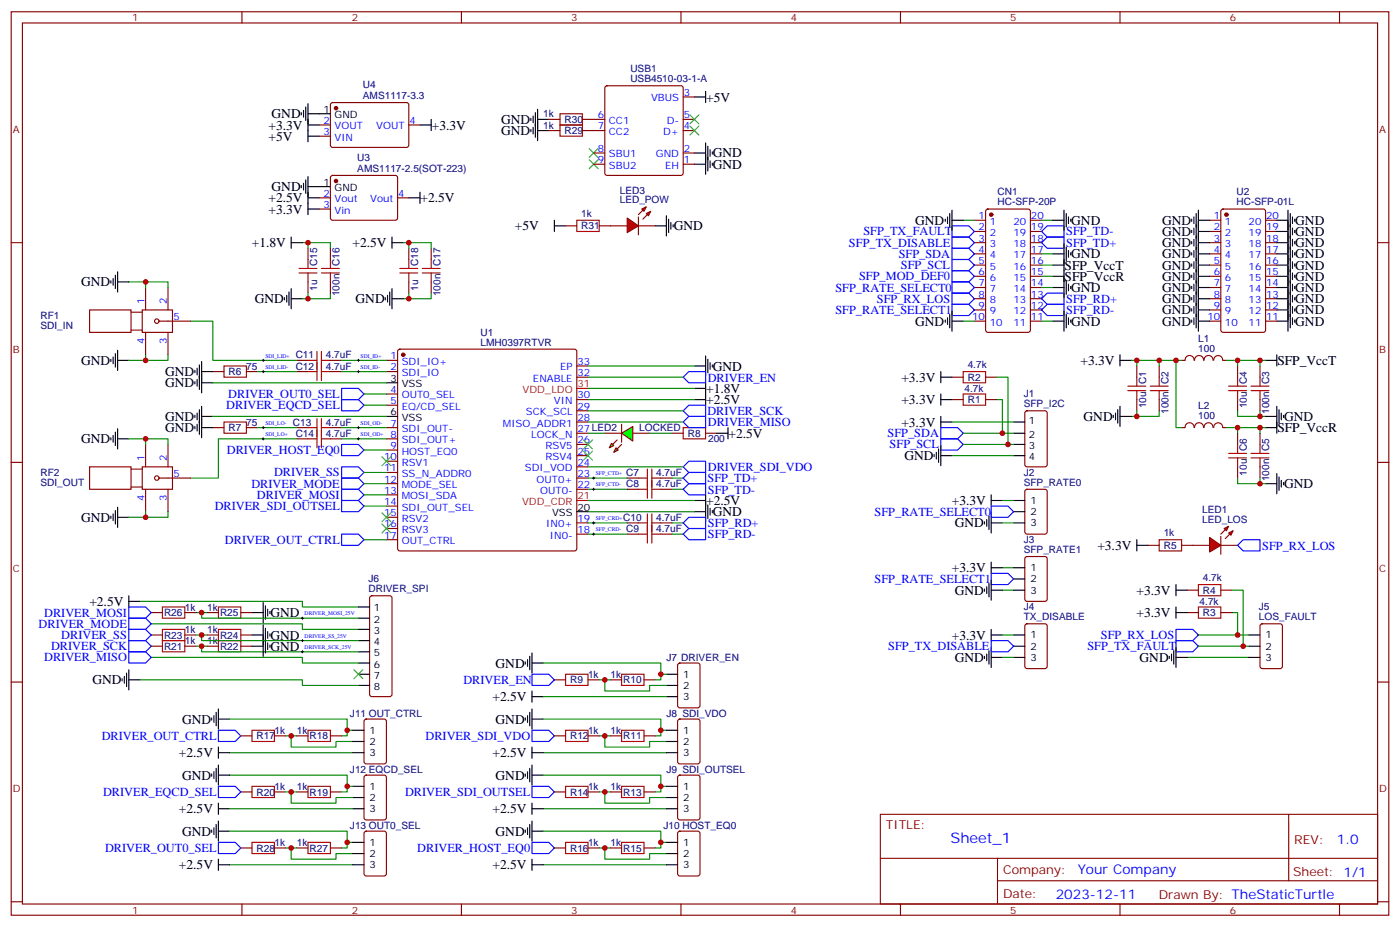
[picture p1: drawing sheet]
<svg xmlns="http://www.w3.org/2000/svg" width="441mm" height="292mm" viewBox="0 0 441 292" stroke-linecap="round" stroke-linejoin="round" font-family="sans-serif">
<defs><g id="words">
<text font-size="4.6" fill="#00f" x="299.4" y="265.3">Sheet_1</text>
<g font-size="4.2">
<text x="222.4" y="32">+5V</text>
<text x="84.6" y="40.8">+3.3V</text>
<text x="85.5" y="37.2">GND</text>
<text x="136" y="40.8">+3.3V</text>
<text x="157.9" y="39">GND</text>
<text x="84.6" y="44.3">+5V</text>
<text x="157.9" y="42.5">GND</text>
<text x="224.5" y="53.1">GND</text>
<text x="224.5" y="49.6">GND</text>
<text x="84.6" y="63.7">+2.5V</text>
<text x="85.5" y="60.2">GND</text>
<text x="132.5" y="63.7">+2.5V</text>
<text x="84.6" y="67.2">+3.3V</text>
<text x="288.2" y="70.8">GND</text>
<text x="337.4" y="70.8">GND</text>
<text x="366" y="70.8">GND</text>
<text x="408" y="70.8">GND</text>
<text x="79.3" y="77.8">+1.8V</text>
<text x="111.1" y="77.8">+2.5V</text>
<text x="162.2" y="72.5">+5V</text>
<text x="212.2" y="72.5">GND</text>
<text x="366" y="77.8">GND</text>
<text x="366" y="74.3">GND</text>
<text x="408" y="74.3">GND</text>
<text x="408" y="77.8">GND</text>
<text x="337.4" y="81.3">GND</text>
<text x="366" y="81.3">GND</text>
<text x="408" y="81.3">GND</text>
<text x="335.3" y="84.9">SFP_VccT</text>
<text x="335.3" y="88.4">SFP_VccR</text>
<text x="366" y="88.4">GND</text>
<text x="366" y="84.9">GND</text>
<text x="408" y="84.9">GND</text>
<text x="408" y="88.4">GND</text>
<text x="25.6" y="90.2">GND</text>
<text x="80.3" y="95.5">GND</text>
<text x="112" y="95.5">GND</text>
<text x="337.4" y="91.9">GND</text>
<text x="366" y="95.5">GND</text>
<text x="366" y="91.9">GND</text>
<text x="408" y="91.9">GND</text>
<text x="408" y="95.5">GND</text>
<text x="366" y="99">GND</text>
<text x="408" y="99">GND</text>
<text x="288.2" y="102.5">GND</text>
<text x="337.4" y="102.5">GND</text>
<text x="366" y="102.5">GND</text>
<text x="408" y="102.5">GND</text>
<text x="25.6" y="114.9">GND</text>
<text x="52" y="118.4">GND</text>
<text x="224.5" y="116.6">GND</text>
<text x="340.4" y="114.9">+3.3V</text>
<text x="402.3" y="114.9">SFP_VccT</text>
<text x="52" y="121.9">GND</text>
<text x="222.4" y="123.7">+1.8V</text>
<text x="283.9" y="120.1">+3.3V</text>
<text x="222.4" y="127.2">+2.5V</text>
<text x="283.9" y="127.2">+3.3V</text>
<text x="52" y="136">GND</text>
<text x="52" y="132.5">GND</text>
<text x="229.5" y="137.8">+2.5V</text>
<text x="283.9" y="134.3">+3.3V</text>
<text x="341.3" y="132.5">GND</text>
<text x="402.3" y="136">SFP_VccR</text>
<text x="404.5" y="132.5">GND</text>
<text x="25.6" y="139.5">GND</text>
<text x="284.9" y="144.8">GND</text>
<text x="404.5" y="153.7">GND</text>
<text x="222.4" y="159">+2.5V</text>
<text x="299.8" y="159">+3.3V</text>
<text x="25.6" y="164.2">GND</text>
<text x="224.5" y="162.5">GND</text>
<text x="300.7" y="166">GND</text>
<text x="345.6" y="173.1">+3.3V</text>
<text x="299.8" y="180.1">+3.3V</text>
<text x="28.1" y="190.7">+2.5V</text>
<text x="300.7" y="187.2">GND</text>
<text x="358" y="187.2">+3.3V</text>
<text x="85.2" y="194.2">GND</text>
<text x="358" y="194.2">+3.3V</text>
<text x="85.2" y="201.3">GND</text>
<text x="299.8" y="201.3">+3.3V</text>
<text x="85.2" y="204.8">GND</text>
<text x="300.7" y="208.3">GND</text>
<text x="359" y="208.3">GND</text>
<text x="29.1" y="215.4">GND</text>
<text x="156.1" y="210.1">GND</text>
<text x="155.1" y="220.7">+2.5V</text>
<text x="57.3" y="227.7">GND</text>
<text x="156.1" y="227.7">GND</text>
<text x="56.4" y="238.3">+2.5V</text>
<text x="155.1" y="238.3">+2.5V</text>
<text x="57.3" y="245.4">GND</text>
<text x="156.1" y="245.4">GND</text>
<text x="56.4" y="256">+2.5V</text>
<text x="155.1" y="256">+2.5V</text>
<text x="57.3" y="263">GND</text>
<text x="156.1" y="263">GND</text>
<text x="56.4" y="273.6">+2.5V</text>
<text x="155.1" y="273.6">+2.5V</text>
</g>
<g font-size="4.2" fill="#00f">
<text x="421.1" y="265.6">1.0</text>
<text x="339.5" y="275.1">Your Company</text>
<text x="332.5" y="282.9">2023-12-11</text>
</g>
<g font-size="3.9" fill="#00f">
<text x="267.4" y="77.6">SFP_TX_DISABLE</text>
<text x="272" y="74.1">SFP_TX_FAULT</text>
<text x="335.8" y="77.6">SFP_TD+</text>
<text x="335.8" y="74.1">SFP_TD-</text>
<text x="283.1" y="81.2">SFP_SDA</text>
<text x="270.6" y="88.2">SFP_MOD_DEF0</text>
<text x="283.7" y="84.7">SFP_SCL</text>
<text x="263.1" y="91.8">SFP_RATE_SELECT0</text>
<text x="276.2" y="95.3">SFP_RX_LOS</text>
<text x="335.8" y="95.2">SFP_RD+</text>
<text x="263.1" y="98.8">SFP_RATE_SELECT1</text>
<text x="335.8" y="98.8">SFP_RD-</text>
<text x="71.9" y="125.3">DRIVER_OUT0_SEL</text>
<text x="222.9" y="120.1">DRIVER_EN</text>
<text x="71.3" y="128.8">DRIVER_EQCD_SEL</text>
<text x="222.8" y="130.7">DRIVER_SCK</text>
<text x="223" y="134.1">DRIVER_MISO</text>
<text x="279.6" y="137.6">SFP_SDA</text>
<text x="71.5" y="142.9">DRIVER_HOST_EQ0</text>
<text x="280.2" y="141.1">SFP_SCL</text>
<text x="86.3" y="150">DRIVER_SS</text>
<text x="223" y="148.2">DRIVER_SDI_VDO</text>
<text x="79.2" y="153.5">DRIVER_MODE</text>
<text x="222.9" y="151.8">SFP_TD+</text>
<text x="223" y="155.3">SFP_TD-</text>
<text x="67.6" y="160.5">DRIVER_SDI_OUTSEL</text>
<text x="80.9" y="157">DRIVER_MOSI</text>
<text x="223" y="165.8">SFP_RD+</text>
<text x="275.5" y="162.3">SFP_RATE_SELECT0</text>
<text x="70.8" y="171.1">DRIVER_OUT_CTRL</text>
<text x="223" y="169.3">SFP_RD-</text>
<text x="397.6" y="173">SFP_RX_LOS</text>
<text x="275.5" y="183.5">SFP_RATE_SELECT1</text>
<text x="12.2" y="197.6">DRIVER_MODE</text>
<text x="13.9" y="194">DRIVER_MOSI</text>
<text x="19.3" y="201.1">DRIVER_SS</text>
<text x="346.8" y="201.1">SFP_RX_LOS</text>
<text x="13.9" y="208.1">DRIVER_MISO</text>
<text x="16.1" y="204.6">DRIVER_SCK</text>
<text x="279.8" y="204.6">SFP_TX_DISABLE</text>
<text x="342.5" y="204.6">SFP_TX_FAULT</text>
<text x="146" y="215.2">DRIVER_EN</text>
<text x="32" y="232.9">DRIVER_OUT_CTRL</text>
<text x="134" y="232.9">DRIVER_SDI_VDO</text>
<text x="32.5" y="250.5">DRIVER_EQCD_SEL</text>
<text x="127.6" y="250.5">DRIVER_SDI_OUTSEL</text>
<text x="33.1" y="268.1">DRIVER_OUT0_SEL</text>
<text x="131.4" y="268.1">DRIVER_HOST_EQ0</text>
</g>
<g font-size="3.9" fill="#800">
<text x="279" y="260.9">TITLE:</text>
<text x="407.7" y="265.6">REV:</text>
<text x="316" y="275.1">Company:</text>
<text x="407.3" y="275.7">Sheet: 1/1</text>
<text x="316" y="282.8">Date:</text>
<text x="365" y="282.8">Drawn By: TheStaticTurtle</text>
</g>
<g font-size="3.2" fill="#800">
<text x="41.6" y="6.7">1</text>
<text x="110.8" y="6.7">2</text>
<text x="179.9" y="6.7">3</text>
<text x="249.1" y="6.7">4</text>
<text x="318.2" y="6.7">5</text>
<text x="387.3" y="6.7">6</text>
<text x="4.1" y="41.8">A</text>
<text x="434.4" y="41.8">A</text>
<text x="4.1" y="110.9">B</text>
<text x="434.4" y="110.9">B</text>
<text x="4.1" y="180.1">C</text>
<text x="434.4" y="180.1">C</text>
<text x="4.1" y="249.2">D</text>
<text x="434.4" y="249.2">D</text>
<text x="41.6" y="287.5">1</text>
<text x="110.8" y="287.5">2</text>
<text x="179.9" y="287.5">3</text>
<text x="249.1" y="287.5">4</text>
<text x="318.2" y="287.5">5</text>
<text x="387.3" y="287.5">6</text>
</g>
<g font-size="3.2" fill="#000080">
<text x="198.5" y="22.8">USB1</text>
<text x="114.3" y="27.8">U4</text>
<text x="198.5" y="25.9">USB4510-03-1-A</text>
<text x="114.3" y="31.1">AMS1117-3.3</text>
<text x="171.1" y="40.4">1k</text>
<text x="171.1" y="36.9">1k</text>
<text x="177.8" y="38.7">R30</text>
<text x="177.8" y="42.2">R29</text>
<text x="112.5" y="54">AMS1117-2.5(SOT-223)</text>
<text x="112.5" y="50.8">U3</text>
<text x="195.2" y="64">LED_POW</text>
<text x="195.2" y="60.9">LED3</text>
<text x="314.2" y="64.6">HC-SFP-20P</text>
<text x="314.2" y="61.4">CN1</text>
<text x="389.5" y="64.6">HC-SFP-01L</text>
<text x="389.5" y="61.4">U2</text>
<text x="183.1" y="68.3">1k</text>
<text x="183.1" y="72.2">R31</text>
<text x="99.9" y="83.8" transform="rotate(-90 99.9 83.8)">C15</text>
<text x="107" y="83.8" transform="rotate(-90 107 83.8)">C16</text>
<text x="131.7" y="83.8" transform="rotate(-90 131.7 83.8)">C18</text>
<text x="138.7" y="83.8" transform="rotate(-90 138.7 83.8)">C17</text>
<text x="99.9" y="91.5" transform="rotate(-90 99.9 91.5)">1u</text>
<text x="107" y="93.2" transform="rotate(-90 107 93.2)">100n</text>
<text x="131.7" y="91.5" transform="rotate(-90 131.7 91.5)">1u</text>
<text x="138.7" y="93.2" transform="rotate(-90 138.7 93.2)">100n</text>
<text x="12.8" y="100.5">RF1</text>
<text x="12.8" y="103.6">SDI_IN</text>
<text x="151.4" y="105.7">U1</text>
<text x="377.4" y="107.6">L1</text>
<text x="93.1" y="112.8">C11</text>
<text x="102.6" y="112.8">4.7uF</text>
<text x="151.4" y="108.8">LMH0397RTVR</text>
<text x="377.4" y="110.8">100</text>
<text x="72" y="118.1">R6</text>
<text x="77.5" y="116.3">75</text>
<text x="93.1" y="116.3">C12</text>
<text x="102.6" y="116.3">4.7uF</text>
<text x="304.8" y="115.9">4.7k</text>
<text x="304.8" y="119.9">R2</text>
<text x="303.8" y="123.4">4.7k</text>
<text x="322.5" y="125.1">J1</text>
<text x="361" y="120.8" transform="rotate(-90 361 120.8)">C1</text>
<text x="368" y="120.8" transform="rotate(-90 368 120.8)">C2</text>
<text x="392.7" y="120.8" transform="rotate(-90 392.7 120.8)">C4</text>
<text x="399.8" y="120.8" transform="rotate(-90 399.8 120.8)">C3</text>
<text x="304.8" y="126.9">R1</text>
<text x="322.5" y="128.2">SFP_I2C</text>
<text x="361" y="128.5" transform="rotate(-90 361 128.5)">10u</text>
<text x="368" y="130.3" transform="rotate(-90 368 130.3)">100n</text>
<text x="377.4" y="132">100</text>
<text x="377.4" y="128.8">L2</text>
<text x="392.7" y="128.5" transform="rotate(-90 392.7 128.5)">10u</text>
<text x="399.8" y="130.3" transform="rotate(-90 399.8 130.3)">100n</text>
<text x="72" y="135.8">R7</text>
<text x="77.5" y="133.9">75</text>
<text x="92.2" y="133.9">C13</text>
<text x="93.1" y="137.5">C14</text>
<text x="102.6" y="133.9">4.7uF</text>
<text x="102.6" y="137.5">4.7uF</text>
<text x="201.4" y="135.7">LOCKED</text>
<text x="216.6" y="137.5">R8</text>
<text x="223" y="139.2">200</text>
<text x="392.7" y="142" transform="rotate(-90 392.7 142)">C6</text>
<text x="399.8" y="142" transform="rotate(-90 399.8 142)">C5</text>
<text x="12.8" y="149.8">RF2</text>
<text x="197.2" y="149.8">C7</text>
<text x="206.7" y="149.8">4.7uF</text>
<text x="322.5" y="149.7">J2</text>
<text x="392.7" y="149.7" transform="rotate(-90 392.7 149.7)">10u</text>
<text x="12.8" y="153">SDI_OUT</text>
<text x="197.2" y="153.4">C8</text>
<text x="206.7" y="153.3">4.7uF</text>
<text x="322.5" y="152.9">SFP_RATE0</text>
<text x="399.8" y="151.4" transform="rotate(-90 399.8 151.4)">100n</text>
<text x="378.6" y="161.4">LED1</text>
<text x="196.3" y="163.9">C10</text>
<text x="197.2" y="167.5">C9</text>
<text x="206.7" y="167.4">4.7uF</text>
<text x="206.7" y="163.9">4.7uF</text>
<text x="378.6" y="164.6">LED_LOS</text>
<text x="322.5" y="170.9">J3</text>
<text x="366.6" y="168.8">1k</text>
<text x="366.6" y="172.8">R5</text>
<text x="322.5" y="174.1">SFP_RATE1</text>
<text x="116.1" y="183.3">J6</text>
<text x="378.9" y="182.9">4.7k</text>
<text x="116.1" y="186.4">DRIVER_SPI</text>
<text x="377.9" y="190.4">4.7k</text>
<text x="378.9" y="186.9">R4</text>
<text x="51.7" y="193.9">R26</text>
<text x="58.2" y="192.2">1k</text>
<text x="65.3" y="192.2">1k</text>
<text x="69.3" y="193.9">R25</text>
<text x="322.5" y="195.3">TX_DISABLE</text>
<text x="322.5" y="192.1">J4</text>
<text x="378.9" y="193.9">R3</text>
<text x="396.5" y="195.3">LOS_FAULT</text>
<text x="396.5" y="192.1">J5</text>
<text x="51.7" y="201">R23</text>
<text x="58.2" y="202.8">1k</text>
<text x="58.2" y="199.2">1k</text>
<text x="65.3" y="202.8">1k</text>
<text x="65.3" y="199.2">1k</text>
<text x="69.3" y="201">R24</text>
<text x="51.7" y="204.5">R21</text>
<text x="69.3" y="204.5">R22</text>
<text x="209.9" y="208.1">J7 DRIVER_EN</text>
<text x="179.6" y="215.1">R9</text>
<text x="185.2" y="213.3">1k</text>
<text x="192.3" y="213.3">1k</text>
<text x="196.3" y="215.1">R10</text>
<text x="110.2" y="225.7">J11 OUT_CTRL</text>
<text x="209.9" y="225.7">J8 SDI_VDO</text>
<text x="80.8" y="232.7">R17</text>
<text x="86.4" y="231">1k</text>
<text x="93.5" y="231">1k</text>
<text x="97.5" y="232.7">R18</text>
<text x="179.6" y="232.7">R12</text>
<text x="185.2" y="231">1k</text>
<text x="192.3" y="231">1k</text>
<text x="196.3" y="232.7">R11</text>
<text x="110.2" y="243.4">J12 EQCD_SEL</text>
<text x="209.9" y="243.4">J9 SDI_OUTSEL</text>
<text x="80.8" y="250.4">R20</text>
<text x="86.4" y="248.6">1k</text>
<text x="93.5" y="248.6">1k</text>
<text x="97.5" y="250.4">R19</text>
<text x="179.6" y="250.4">R14</text>
<text x="185.2" y="248.6">1k</text>
<text x="192.3" y="248.6">1k</text>
<text x="196.3" y="250.4">R13</text>
<text x="110.2" y="261">J13 OUT0_SEL</text>
<text x="209" y="261">J10 HOST_EQ0</text>
<text x="80.8" y="268">R28</text>
<text x="86.4" y="266.3">1k</text>
<text x="93.5" y="266.3">1k</text>
<text x="97.5" y="268">R27</text>
<text x="179.6" y="268">R16</text>
<text x="185.2" y="266.3">1k</text>
<text x="192.3" y="266.3">1k</text>
<text x="196.3" y="268">R15</text>
</g>
<g font-size="3.2">
<text x="101.9" y="35.5">1</text>
<text x="105.4" y="37.2">GND</text>
<text x="101.9" y="58.4">1</text>
<text x="105.4" y="60.1">GND</text>
<text x="123" y="120.1">3</text>
<text x="126.5" y="121.9">VSS</text>
<text x="123" y="130.7">6</text>
<text x="126.5" y="132.5">VSS</text>
<text x="324.1" y="133.5">1</text>
<text x="324.1" y="137.8">2</text>
<text x="324.1" y="141.3">3</text>
<text x="324.1" y="144.8">4</text>
<text x="181.9" y="160.7">20</text>
<text x="324.6" y="158.6">1</text>
<text x="173.9" y="162.5">VSS</text>
<text x="324.6" y="165.6">3</text>
<text x="324.6" y="162.1">2</text>
<text x="324.6" y="179.7">1</text>
<text x="324.6" y="183.3">2</text>
<text x="324.6" y="186.8">3</text>
<text x="117.7" y="192.4">1</text>
<text x="117.7" y="196">2</text>
<text x="117.7" y="199.5">3</text>
<text x="117.7" y="203">4</text>
<text x="324.6" y="200.9">1</text>
<text x="398.6" y="200.9">1</text>
<text x="117.7" y="206.6">5</text>
<text x="324.6" y="208">3</text>
<text x="324.6" y="204.4">2</text>
<text x="398.6" y="208">3</text>
<text x="398.6" y="204.4">2</text>
<text x="117.7" y="210.1">6</text>
<text x="117.7" y="213.6">7</text>
<text x="215.2" y="213.3">1</text>
<text x="117.7" y="217.1">8</text>
<text x="215.2" y="220.3">3</text>
<text x="215.2" y="216.8">2</text>
<text x="116.4" y="230.9">1</text>
<text x="215.2" y="230.9">1</text>
<text x="116.4" y="237.9">3</text>
<text x="116.4" y="234.4">2</text>
<text x="215.2" y="237.9">3</text>
<text x="215.2" y="234.4">2</text>
<text x="116.4" y="248.5">1</text>
<text x="215.2" y="248.5">1</text>
<text x="116.4" y="255.6">3</text>
<text x="116.4" y="252.1">2</text>
<text x="215.2" y="255.6">3</text>
<text x="215.2" y="252.1">2</text>
<text x="116.4" y="266.2">1</text>
<text x="116.4" y="269.7">2</text>
<text x="215.2" y="266.2">1</text>
<text x="215.2" y="269.7">2</text>
<text x="116.4" y="273.2">3</text>
<text x="215.2" y="273.2">3</text>
</g>
<g font-size="3.2" fill="#00f">
<text x="205.1" y="31.9">VBUS</text>
<text x="215.4" y="30.2">3</text>
<text x="101.9" y="39">2</text>
<text x="105.4" y="40.7">VOUT</text>
<text x="118.5" y="40.7">VOUT</text>
<text x="128.9" y="39">4</text>
<text x="188.3" y="40.7">7</text>
<text x="188.3" y="37.2">6</text>
<text x="191.8" y="39">CC1</text>
<text x="210" y="39">D-</text>
<text x="215.4" y="40.7">4</text>
<text x="215.4" y="37.2">5</text>
<text x="101.9" y="42.5">3</text>
<text x="105.4" y="44.3">VIN</text>
<text x="188.3" y="47.8">8</text>
<text x="191.8" y="42.5">CC2</text>
<text x="208.8" y="42.5">D+</text>
<text x="215.4" y="47.8">2</text>
<text x="188.3" y="51.3">9</text>
<text x="191.8" y="53.1">SBU2</text>
<text x="191.8" y="49.6">SBU1</text>
<text x="206.6" y="49.6">GND</text>
<text x="209.5" y="53.1">EH</text>
<text x="215.4" y="51.3">1</text>
<text x="101.9" y="65.4">3</text>
<text x="101.9" y="61.9">2</text>
<text x="105.4" y="63.7">Vout</text>
<text x="116.6" y="63.7">Vout</text>
<text x="125.4" y="61.9">4</text>
<text x="105.4" y="67.2">Vin</text>
<text x="308.3" y="69">1</text>
<text x="311.7" y="70.7">1</text>
<text x="319.2" y="70.7">20</text>
<text x="324.7" y="69">20</text>
<text x="382.3" y="69">1</text>
<text x="385.8" y="70.7">1</text>
<text x="393.3" y="70.7">20</text>
<text x="398.8" y="69">20</text>
<text x="308.3" y="72.5">2</text>
<text x="308.3" y="76">3</text>
<text x="311.7" y="74.3">2</text>
<text x="311.7" y="77.8">3</text>
<text x="319.2" y="77.8">18</text>
<text x="319.2" y="74.3">19</text>
<text x="324.7" y="76">18</text>
<text x="324.7" y="72.5">19</text>
<text x="382.3" y="72.5">2</text>
<text x="382.3" y="76">3</text>
<text x="385.8" y="74.3">2</text>
<text x="385.8" y="77.8">3</text>
<text x="393.3" y="77.8">18</text>
<text x="393.3" y="74.3">19</text>
<text x="398.8" y="76">18</text>
<text x="398.8" y="72.5">19</text>
<text x="308.3" y="79.6">4</text>
<text x="308.3" y="83.1">5</text>
<text x="311.7" y="81.3">4</text>
<text x="319.2" y="81.3">17</text>
<text x="324.7" y="83.1">16</text>
<text x="324.7" y="79.6">17</text>
<text x="382.3" y="79.6">4</text>
<text x="382.3" y="83.1">5</text>
<text x="385.8" y="81.3">4</text>
<text x="393.3" y="81.3">17</text>
<text x="398.8" y="83.1">16</text>
<text x="398.8" y="79.6">17</text>
<text x="308.3" y="86.6">6</text>
<text x="311.7" y="84.8">5</text>
<text x="311.7" y="88.4">6</text>
<text x="319.2" y="88.4">15</text>
<text x="319.2" y="84.8">16</text>
<text x="324.7" y="86.6">15</text>
<text x="382.3" y="86.6">6</text>
<text x="385.8" y="84.8">5</text>
<text x="385.8" y="88.4">6</text>
<text x="393.3" y="88.4">15</text>
<text x="393.3" y="84.8">16</text>
<text x="398.8" y="86.6">15</text>
<text x="45.5" y="95.8" transform="rotate(-90 45.5 95.8)">1</text>
<text x="52.6" y="95.8" transform="rotate(-90 52.6 95.8)">2</text>
<text x="308.3" y="90.1">7</text>
<text x="308.3" y="93.7">8</text>
<text x="311.7" y="91.9">7</text>
<text x="311.7" y="95.4">8</text>
<text x="319.2" y="95.4">13</text>
<text x="319.2" y="91.9">14</text>
<text x="324.7" y="93.7">13</text>
<text x="324.7" y="90.1">14</text>
<text x="382.3" y="90.1">7</text>
<text x="382.3" y="93.7">8</text>
<text x="385.8" y="91.9">7</text>
<text x="385.8" y="95.4">8</text>
<text x="393.3" y="95.4">13</text>
<text x="393.3" y="91.9">14</text>
<text x="398.8" y="93.7">13</text>
<text x="398.8" y="90.1">14</text>
<text x="54.7" y="100.7">5</text>
<text x="306.2" y="100.7">10</text>
<text x="308.3" y="97.2">9</text>
<text x="311.7" y="99">9</text>
<text x="319.2" y="99">12</text>
<text x="324.7" y="100.7">11</text>
<text x="324.7" y="97.2">12</text>
<text x="380.3" y="100.7">10</text>
<text x="382.3" y="97.2">9</text>
<text x="385.8" y="99">9</text>
<text x="393.3" y="99">12</text>
<text x="398.8" y="100.7">11</text>
<text x="398.8" y="97.2">12</text>
<text x="311.7" y="102.5">10</text>
<text x="319.2" y="102.5">11</text>
<text x="385.8" y="102.5">10</text>
<text x="393.3" y="102.5">11</text>
<text x="45.5" y="108.4" transform="rotate(-90 45.5 108.4)">4</text>
<text x="52.6" y="108.4" transform="rotate(-90 52.6 108.4)">3</text>
<text x="123" y="113.1">1</text>
<text x="123" y="116.6">2</text>
<text x="126.5" y="114.8">SDI_IO+</text>
<text x="126.5" y="118.4">SDI_IO</text>
<text x="176.5" y="116.6">EP</text>
<text x="181.9" y="118.4">32</text>
<text x="181.9" y="114.8">33</text>
<text x="123" y="123.6">4</text>
<text x="126.5" y="125.4">OUT0_SEL</text>
<text x="167.9" y="120.1">ENABLE</text>
<text x="181.9" y="125.4">30</text>
<text x="123" y="127.2">5</text>
<text x="126.5" y="128.9">EQ/CD_SEL</text>
<text x="165.6" y="130.7">SCK_SCL</text>
<text x="174.5" y="127.2">VIN</text>
<text x="181.9" y="128.9">29</text>
<text x="123" y="134.2">7</text>
<text x="123" y="137.8">8</text>
<text x="126.5" y="136">SDI_OUT-</text>
<text x="158.4" y="134.2">MISO_ADDR1</text>
<text x="167.3" y="137.8">LOCK_N</text>
<text x="181.9" y="136">27LED2</text>
<text x="181.9" y="132.5">28</text>
<text x="123" y="141.3">9</text>
<text x="126.5" y="139.5">SDI_OUT+</text>
<text x="126.5" y="143.1">HOST_EQ0</text>
<text x="171.8" y="141.3">RSV5</text>
<text x="181.9" y="143.1">25</text>
<text x="181.9" y="139.5">26</text>
<text x="45.5" y="145.2" transform="rotate(-90 45.5 145.2)">1</text>
<text x="52.6" y="145.2" transform="rotate(-90 52.6 145.2)">2</text>
<text x="121" y="144.8">10</text>
<text x="121" y="148.3">11</text>
<text x="126.5" y="146.6">RSV1</text>
<text x="165.3" y="148.3">SDI_VOD</text>
<text x="171.8" y="144.8">RSV4</text>
<text x="181.9" y="146.6">24</text>
<text x="54.7" y="150.1">5</text>
<text x="121" y="151.9">12</text>
<text x="121" y="155.4">13</text>
<text x="126.5" y="150.1">SS_N_ADDR0</text>
<text x="126.5" y="153.6">MODE_SEL</text>
<text x="169" y="151.9">OUT0+</text>
<text x="170.1" y="155.4">OUT0-</text>
<text x="181.9" y="153.6">22</text>
<text x="181.9" y="150.1">23</text>
<text x="45.5" y="157.8" transform="rotate(-90 45.5 157.8)">4</text>
<text x="52.6" y="157.8" transform="rotate(-90 52.6 157.8)">3</text>
<text x="121" y="158.9">14</text>
<text x="126.5" y="157.2">MOSI_SDA</text>
<text x="126.5" y="160.7">SDI_OUT_SEL</text>
<text x="121" y="162.5">15</text>
<text x="121" y="166">16</text>
<text x="126.5" y="164.2">RSV2</text>
<text x="126.5" y="167.7">RSV3</text>
<text x="172.1" y="166">IN0+</text>
<text x="181.9" y="167.7">18</text>
<text x="181.9" y="164.2">19</text>
<text x="121" y="169.5">17</text>
<text x="126.5" y="171.3">OUT_CTRL</text>
<text x="173.2" y="169.5">IN0-</text>
</g>
<g font-size="3.2" fill="#f00">
<text x="164.6" y="123.6">VDD_LDO</text>
<text x="181.9" y="121.9">31</text>
<text x="164.4" y="158.9">VDD_CDR</text>
<text x="181.9" y="157.2">21</text>
</g>
<g font-size="1.8" fill="#00f">
<text x="83.6" y="112.5">SDI_LID+</text>
<text x="113.6" y="112.5">SDI_ID+</text>
<text x="83.6" y="116.1">SDI_LID-</text>
<text x="113.6" y="116.1">SDI_ID-</text>
<text x="83.6" y="133.7">SDI_LO-</text>
<text x="83.6" y="137.2">SDI_LO+</text>
<text x="113.6" y="137.2">SDI_OD+</text>
<text x="113.6" y="133.7">SDI_OD-</text>
<text x="187.7" y="149.6">SFP_CTD+</text>
<text x="187.7" y="153.1">SFP_CTD-</text>
<text x="187.7" y="163.7">SFP_CRD+</text>
<text x="187.7" y="167.2">SFP_CRD-</text>
<text x="96" y="193.7">DRIVER_MOSI_25V</text>
<text x="96" y="200.7">DRIVER_SS_25V</text>
<text x="96" y="204.3">DRIVER_SCK_25V</text>
</g>
</g></defs>
<g fill="none" stroke="#870000" stroke-width=".35">
<path d="M3.5 3.7h433.9v284.3h-433.9zM7.1 7.2h426.8v277.3h-426.8zM76.2 3.7v3.5M145.3 3.7v3.5M214.5 3.7v3.5M283.6 3.7v3.5M352.8 3.7v3.5M421.9 3.7v3.5M3.5 76.4h3.6M306.9 76.4h3.5M306.9 69.3h3.5M306.9 72.8h3.5"/>
<path d="M306.9 79.9h3.5M310.7 66l.4-.2h12.7l.7 .4 .1 37.7-.5 .6-13 .1-.6-.5-.1-37.6zM324.6 76.4h3.5M324.6 69.3h3.5M324.6 72.8h3.5M324.6 79.9h3.5M381 76.4h3.5M381 69.3h3.5M381 72.8h3.5M381 79.9h3.5M384.8 66l.4-.2h12.7l.7 .4v37.7l-.4 .6-13 .1-.6-.5-.1-37.6zM398.6 76.4h3.6"/>
<path d="M398.6 69.3h3.6M398.6 72.8h3.6M398.6 79.9h3.6M433.9 76.4h3.5M306.9 83.4h3.5M306.9 87h3.5M306.9 90.5h3.5M306.9 94h3.5M306.9 97.5h3.5M324.6 83.4h3.5M324.6 87h3.5M324.6 90.5h3.5"/>
<path d="M324.6 94h3.5M324.6 97.5h3.5M381 83.4h3.5M381 87h3.5M381 90.5h3.5M381 94h3.5M381 97.5h3.5M398.6 83.4h3.6M398.6 87h3.6M398.6 90.5h3.6M398.6 94h3.6M398.6 97.5h3.6"/>
<path d="M121.7 113.4h3.5M121.7 116.9h3.5M125.5 110.1l.4-.2h55.1l.5 .2 .2 .5v62.1l-.3 .5-.4 .2h-55.1l-.5-.2-.2-.5v-62.1zM181.7 118.7h3.5M181.7 115.2h3.5M299.9 118.7h3.5M306.9 101.1h3.5M310.4 118.7h3.6M324.6 101.1h3.5M381 101.1h3.5M398.6 101.1h3.6M121.7 124h3.5"/>
<path d="M121.7 127.5h3.5M121.7 134.6h3.5M121.7 138.1h3.5M181.7 139.9h3.5M181.7 136.3h3.5M181.7 132.8h3.5M181.7 129.3h3.5M181.7 125.8h3.5M299.9 125.8h3.5M310.4 125.8h3.6M323 129.5l.5-.2h5.6l.7 .4v16.5l-.4 .7h-5.9l-.7-.4v-16.5zM3.5 145.5h3.6"/>
<path d="M121.7 141.6h3.5M121.7 145.2h3.5M121.7 148.7h3.5M121.7 152.2h3.5M121.7 155.8h3.5M121.7 159.3h3.5M181.7 154h3.5M181.7 150.5h3.5M181.7 146.9h3.5M181.7 143.4h3.5M323 154.2l.5-.2h5.6l.7 .4v13l-.4 .6-5.9 .1-.7-.5v-12.9zM433.9 145.5h3.5"/>
<path d="M121.7 162.8h3.5M121.7 166.3h3.5M121.7 169.9h3.5M181.7 168.1h3.5M181.7 164.6h3.5M323 175.4l.5-.2h5.6l.7 .4v13l-.4 .6-5.9 .1-.7-.5v-12.9zM323 196.5l.5-.2h5.6l.7 .5v12.9l-.4 .7h-5.9l-.7-.4v-13zM373.9 192.8h3.6M373.9 185.7h3.6M384.5 192.8h3.6M384.5 185.7h3.6M397.1 196.5l.5-.2h5.6l.7 .5v12.9l-.4 .7h-5.9l-.7-.4v-13z"/>
<path d="M3.5 214.7h3.6M433.9 214.7h3.5M277.3 256.3h156.6v28.2h-156.6zM405.9 256.3v20.9M277.3 270.1h156.5M314.2 277.2h119.6M314.2 270.1v14.2M3.5 283.8h3.6M76.2 284.5v3.5M145.3 284.5v3.5M214.5 284.5v3.5M283.6 284.5v3.5"/>
<path d="M352.8 284.5v3.5M421.9 284.5v3.5M433.9 283.8h3.5"/>
</g>
<g fill="#870000" stroke="#870000" stroke-width=".35">
<circle cx="127" cy="111.7" r=".53"/>
<circle cx="312.2" cy="67.6" r=".53"/>
<circle cx="386.3" cy="67.6" r=".53"/>
</g>
<g fill="none" stroke="#000" stroke-width=".35">
<path d="M297.7 69v.7M298.4 68.3v2.1M299.2 67.2v4.2M299.9 69.3h3.5M299.9 66.1v6.4M331.6 69.3h3.5M331.6 79.9h3.5M335.1 66.1v6.4M335.1 76.7v17M335.8 67.2v4.2M335.8 77.8v4.2M336.5 68.3v2.1"/>
<path d="M336.5 78.8v2.2M337.3 69v.7M337.3 79.6v.7M375.4 69v.7M375.4 72.5v.7M375.4 76v.7M375.4 79.6v.7M376.1 68.3v2.1M376.1 71.8v2.1M376.1 75.3v2.1M376.1 78.8v2.2M376.8 67.2v36"/>
<path d="M377.5 69.3h3.5M377.5 72.8h3.5M377.5 76.4h3.5M377.5 79.9h3.5M377.5 66.1v38.1M402.2 69.3h3.5M402.2 72.8h3.5M402.2 76.4h3.5M402.2 79.9h3.5M405.7 66.1v38.1M406.4 67.2v36M407.1 68.3v2.1"/>
<path d="M407.1 71.8v2.1M407.1 75.3v2.1M407.1 78.8v2.2M407.8 69v.7M407.8 72.5v.7M407.8 76v.7M407.8 79.6v.7M299.2 99v4.2M299.9 97.9v6.3M331.6 83.4h3.5M331.6 87h3.5M331.6 90.5h3.5"/>
<path d="M335.1 97.9v6.3M335.8 88.4v4.2M335.8 99v4.2M336.5 89.4v2.1M337.3 90.1v.7M375.4 83.1v.7M375.4 86.6v.7M375.4 90.1v.7M375.4 93.7v.7M375.4 97.2v.7M376.1 82.4v2.1M376.1 85.9v2.1"/>
<path d="M376.1 89.4v2.1M376.1 93v2.1M376.1 96.5v2.1M377.5 83.4h3.5M377.5 87h3.5M377.5 90.5h3.5M377.5 94h3.5M377.5 97.5h3.5M402.2 83.4h3.5M402.2 87h3.5M402.2 90.5h3.5M402.2 94h3.5"/>
<path d="M402.2 97.5h3.5M407.1 82.4v2.1M407.1 85.9v2.1M407.1 89.4v2.1M407.1 93v2.1M407.1 96.5v2.1M407.8 83.1v.7M407.8 86.6v.7M407.8 90.1v.7M407.8 93.7v.7M407.8 97.2v.7M296.3 116.9v3.6"/>
<path d="M296.3 118.7h3.6M297.7 100.7v.7M298.4 100v2.1M299.9 101.1h3.5M331.6 101.1h3.5M336.5 100v2.1M337.3 100.7v.7M375.4 100.7v.7M376.1 100v2.1M377.5 101.1h3.5M402.2 101.1h3.5M407.1 100v2.1"/>
<path d="M407.8 100.7v.7M121.7 120.5h3.5M121.7 131.1h3.5M296.3 132.8h3.6M296.3 124v3.5M296.3 131.1v3.5M296.3 125.8h3.6M319.3 132.8h3.5M319.3 136.3h3.5M319.3 139.9h3.5M294.2 143.1v.7M294.9 142.3v2.2"/>
<path d="M295.6 141.3v4.2M296.3 143.4h3.6M296.3 140.2v6.4M312.2 157.5h3.5M312.2 155.8v3.5M319.3 143.4h3.5M319.3 157.5h3.5M181.7 161h3.5M310.1 164.2v.7M310.8 163.5v2.1M311.5 162.5v4.2M312.2 164.6h3.5"/>
<path d="M312.2 161.4v6.3M312.2 176.9v3.5M312.2 178.7h3.5M319.3 161h3.5M319.3 164.6h3.5M319.3 178.7h3.5M310.1 185.4v.7M310.8 184.7v2.1M311.5 183.6v4.3M312.2 182.6v6.3M312.2 198.1v3.5M312.2 185.7h3.5"/>
<path d="M312.2 199.8h3.5M319.3 185.7h3.5M319.3 182.2h3.5M319.3 199.8h3.5M370.4 185.7h3.5M370.4 184v3.5M370.4 191v3.6M370.4 192.8h3.5M393.3 199.8h3.6M310.1 206.6v.7M310.8 205.8v2.2M311.5 204.8v4.2"/>
<path d="M312.2 203.7v6.4M312.2 206.9h3.5M319.3 206.9h3.5M319.3 203.4h3.5M368.3 206.6v.7M369 205.8v2.2M369.7 204.8v4.2M370.4 206.9h3.5M370.4 203.7v6.4M393.3 206.9h3.6M393.3 203.4h3.6"/>
</g>
<path d="M181.7 122.2h3.5M181.7 157.5h3.5" fill="none" stroke="#f00" stroke-width=".35"/>
<g fill="none" stroke="#00f" stroke-width=".35">
<path d="M299.9 71.1h5.3l1.7 1.7-1.7 1.8h-5.3zM299.9 74.6h5.3l1.7 1.8-1.7 1.7h-5.3zM299.9 78.1h5.3l1.7 1.8-1.7 1.8h-5.3zM328.1 72.8l1.7-1.7h5.3v3.5h-5.3zM329.8 74.6h5.3v3.5h-5.3l-1.7-1.7zM299.9 81.7h5.3l1.7 1.7-1.7 1.8h-5.3zM299.9 85.2h5.3l1.7 1.8-1.7 1.7h-5.3zM299.9 88.7h5.3l1.7 1.8-1.7 1.8h-5.3zM299.9 92.3h5.3l1.7 1.7-1.7 1.8h-5.3zM299.9 95.8h5.3l1.7 1.7-1.7 1.8h-5.3zM328.1 97.5l1.7-1.7h5.3v3.5h-5.3zM329.8 92.3h5.3v3.5h-5.3l-1.7-1.8z"/>
<path d="M296.3 134.6h5.3l1.8 1.7-1.8 1.8h-5.3zM296.3 138.1h5.3l1.8 1.8-1.8 1.7h-5.3zM312.2 159.3h5.3l1.8 1.7-1.8 1.8h-5.3zM312.2 180.4h5.3l1.8 1.8-1.8 1.8h-5.3zM370.4 198.1h5.3l1.8 1.7-1.8 1.8h-5.3zM312.2 201.6h5.3l1.8 1.8-1.8 1.7h-5.3zM370.4 201.6h5.3l1.8 1.8-1.8 1.7h-5.3z"/>
</g>
<g fill="none" stroke="#008700" stroke-width=".35">
<path d="M303.4 69.3h3.5M328.1 69.3h3.5M328.1 79.9h3.5M328.1 83.4h3.5M328.1 87h3.5M328.1 90.5h3.5M303.4 101.1h3.5M314 118.7h3.5v21.2M328.1 101.1h3.5M299.9 132.8h19.4M303.4 136.3h15.9M303.4 139.9h15.9"/>
<path d="M314 125.8h1.7v10.5M299.9 143.4h19.4M315.7 157.5h3.6M315.7 164.6h3.6M315.7 178.7h3.6M315.7 185.7h3.6M315.7 199.8h3.6M377.5 199.8h15.8M388.1 185.7h3.5v17.7M388.1 192.8h1.7v7M315.7 206.9h3.6M373.9 206.9h19.4"/>
<path d="M377.5 203.4h15.8"/>
</g>
<path d="M303.4 116.9h7v3.6h-7zM303.4 124h7v3.5h-7zM377.5 191h7v3.6h-7zM377.5 184h7v3.5h-7z" fill="none" stroke="#a10000" stroke-width=".35"/>
<g fill="#f00" stroke="#870000" stroke-width=".35">
<path d="M381 169.2l3.5 2.4-3.5 2.1z"/>
<path d="M384.5 168.8v5.6z"/>
</g>
<g fill="#870000" stroke="#870000" stroke-width=".35">
<path d="M384.5 168.1l1.4-1.4z"/>
<path d="M385.9 169.5l1.4-1.4z"/>
</g>
<g fill="#f00" stroke="#870000" stroke-width=".35">
<path d="M385.6 166.3l1.4-.7-.7 1.4z"/>
<path d="M387 167.7l1.4-.7-.7 1.5z"/>
</g>
<g fill="none" stroke="#870000" stroke-width=".35">
<path d="M28.2 97.5h13.1v7.1h-13.1zM41.3 98.2h3.5M44.8 97.5h9.5v7.1h-9.5zM45.9 90.5v7M52.9 90.5v7M41.3 103.9h3.5M45.9 104.6v7.1M50.1 101.1h9.9M52.9 104.6v7.1M67 116.9h3.6M77.6 116.9h3.5M93.5 113.4h3.5"/>
<path d="M93.5 116.9h3.5M104.1 113.4h3.5M104.1 116.9h3.5M358.1 115.2v3.5M365.1 115.2v3.5M376.1 113.4a1.41 1.41 0 0 0-1.4-1.5 1.41 1.41 0 0 0-1.4 1.5h-1.1M376.3 113.4a1.41 1.41 0 0 1 1.4-1.5 1.41 1.41 0 0 1 1.4 1.5M379.3 113.4a1.41 1.41 0 0 1 1.4-1.5 1.41 1.41 0 0 1 1.4 1.5M382.3 113.4a1.41 1.41 0 0 1 1.4-1.5 1.41 1.41 0 0 1 1.4 1.5M385.2 113.4h1.1M389.8 115.2v3.5M396.9 115.2v3.5"/>
<path d="M45.9 139.9v7M52.9 139.9v7M67 134.6h3.6M77.6 134.6h3.5M93.5 134.6h3.5M93.5 138.1h3.5M104.1 134.6h3.5M104.1 138.1h3.5M190.5 136.3h5.3M199.3 136.3h5.3M358.1 125.8v3.5M365.1 125.8v3.5"/>
<path d="M376.1 134.6a1.41 1.41 0 0 0-1.4-1.6 1.41 1.41 0 0 0-1.4 1.6h-1.1M376.3 134.6a1.41 1.41 0 0 1 1.4-1.6 1.41 1.41 0 0 1 1.4 1.6M379.3 134.6a1.41 1.41 0 0 1 1.4-1.6 1.41 1.41 0 0 1 1.4 1.6M382.3 134.6a1.41 1.41 0 0 1 1.4-1.5 1.41 1.41 0 0 1 1.4 1.5M385.2 134.6h1.1M389.8 125.8v3.5M389.8 136.3v3.6M396.9 125.8v3.5M396.9 136.3v3.6M28.2 146.9h13.1v7.1h-13.1zM41.3 147.6h3.5M41.3 153.3h3.5"/>
<path d="M44.8 146.9h9.5v7.1h-9.5zM45.9 154v7M50.1 150.5h9.9M52.9 154v7M197.6 150.5h3.5M197.6 154h3.5M208.1 150.5h3.6M208.1 154h3.6M389.8 146.9v3.6M396.9 146.9v3.6M197.6 168.1h3.5M197.6 164.6h3.5"/>
<path d="M208.1 168.1h3.6M208.1 164.6h3.6M361.6 171.6h3.5M372.2 171.6h8.8M384.5 171.6h5.3"/>
<circle cx="49.4" cy="101.1" r=".71"/>
<circle cx="49.4" cy="150.5" r=".71"/>
</g>
<path d="M215.2 150.5l1.8-1.8h5.2v3.5h-5.2zM215.2 154l1.8-1.8h5.2v3.6h-5.2zM215.2 164.6l1.8-1.8h5.2v3.5h-5.2zM215.2 168.1l1.8-1.8h5.2v3.6h-5.2zM389.8 171.6l1.8-1.7h5.3v3.5h-5.3z" fill="none" stroke="#00f" stroke-width=".35"/>
<g fill="none" stroke="#a10000" stroke-width=".35">
<path d="M70.6 115.2h7v3.5h-7zM97 113.4h2.8M97 116.9h2.8M99.8 110.6v9.2M101.2 113.4h2.9M101.2 110.6v9.2M101.2 116.9h2.9M358.1 118.7v2.8M365.1 118.7v2.8M389.8 118.7v2.8M396.9 118.7v2.8M70.6 132.8h7v3.5h-7z"/>
<path d="M97 134.6h2.8M97 138.1h2.8M99.8 131.8v9.1M101.2 131.8v9.1M101.2 134.6h2.9M101.2 138.1h2.9M355.2 122.9h5.7M355.2 121.5h5.7M358.1 122.9v2.9M362.3 122.9h5.6M362.3 121.5h5.6M365.1 122.9v2.9"/>
<path d="M387 122.9h5.6M387 121.5h5.6M389.8 122.9v2.9M389.8 139.9v2.8M394.1 122.9h5.6M394.1 121.5h5.6M396.9 122.9v2.9M396.9 139.9v2.8M201.1 150.5h2.8M201.1 154h2.8M203.9 147.6v9.2M205.3 150.5h2.8"/>
<path d="M205.3 147.6v9.2M205.3 154h2.8M387 144.1h5.6M387 142.7h5.6M389.8 144.1v2.8M394.1 144.1h5.6M394.1 142.7h5.6M396.9 144.1v2.8M201.1 168.1h2.8M201.1 164.6h2.8M203.9 161.7v9.2M205.3 161.7v9.2"/>
<path d="M205.3 168.1h2.8M205.3 164.6h2.8M365.1 169.9h7.1v3.5h-7.1z"/>
</g>
<g fill="none" stroke="#000" stroke-width=".35">
<path d="M34.9 88.4v.7M35.6 87.7v2.1M36.3 86.6v4.2M37 85.5v6.4M37 88.7h3.6M34.9 113.1v.7M35.6 112.4v2.1M36.3 111.3v4.2M37 113.4h3.6M37 110.2v6.4M61.4 116.6v.7M62.1 115.9v2.1"/>
<path d="M62.1 119.4v2.1M62.8 114.8v7.8M63.5 116.9h3.5M63.5 113.8v9.8M218.7 115.2h3.5M222.2 112v6.4M223 113.1v4.2M223.7 114.1v2.1M224.4 114.8v.7M352.8 113.4h3.5M352.8 111.7v3.5M398.6 113.4h3.6"/>
<path d="M402.2 111.7v3.5M34.9 137.8v.7M35.6 137.1v2.1M36.3 136v4.2M37 138.1h3.6M37 134.9v6.4M61.4 120.1v.7M61.4 130.7v.7M61.4 134.2v.7M62.1 130v2.1M62.1 133.5v2.1M62.8 128.9v7.8"/>
<path d="M63.5 134.6h3.5M63.5 131.1h3.5M63.5 127.9v9.9M63.5 120.5h3.5M350.7 130.7v.7M351.4 130v2.1M352.1 128.9v4.3M352.8 127.9v6.3M352.8 131.1h3.5M398.6 134.6h3.6M398.6 131.1h3.6M402.2 127.9v8.4"/>
<path d="M402.9 128.9v4.3M403.6 130v2.1M404.3 130.7v.7M37 159.6v6.4M222.2 157.9v6.3M223 158.9v4.3M223.7 160v2.1M398.6 152.2h3.6M402.2 149v6.4M402.9 150.1v4.2M403.6 151.2v2.1M404.3 151.9v.7"/>
<path d="M34.9 162.5v.7M35.6 161.7v2.2M36.3 160.7v4.2M37 162.8h3.6M218.7 161h3.5M224.4 160.7v.7M358.1 171.6h3.5M358.1 169.9v3.5"/>
</g>
<g fill="none" stroke="#008700" stroke-width=".35">
<path d="M40.6 88.7h5.3v1.8M45.9 88.7h7v1.8M45.9 111.7v1.7M52.9 111.7v1.7h-12.3M60 101.1h7v12.3h26.5M81.1 116.9h12.4M107.6 113.4h14.1M107.6 116.9h14.1M185.2 115.2h33.5M356.3 113.4h1.8v1.8M358.1 113.4h14.1M365.1 113.4v1.8"/>
<path d="M370.4 113.4v21.2h1.8M386.3 113.4h12.3M389.8 113.4v1.8M396.9 113.4v1.8M40.6 138.1h5.3v1.8M45.9 138.1h7v1.8M67 120.5h54.7M67 131.1h54.7M81.1 134.6h12.4M93.5 138.1h-24.7v12.4h-8.8M107.6 134.6h14.1M107.6 138.1h14.1"/>
<path d="M358.1 129.3v1.8h-1.8M365.1 129.3v1.8h-7M386.3 134.6h12.3M389.8 129.3v1.8h8.8M389.8 134.6v1.7M396.9 129.3v1.8M396.9 134.6v1.7M185.2 150.5h12.4M185.2 154h12.4M211.7 150.5h3.5M211.7 154h3.5M389.8 150.5v1.7h8.8"/>
<path d="M396.9 150.5v1.7M45.9 161v1.8M52.9 161v1.8h-12.3M185.2 168.1h12.4M185.2 164.6h12.4M185.2 161h33.5M211.7 168.1h3.5M211.7 164.6h3.5"/>
</g>
<path d="M183.8 138.5l2.8 2.8M186.6 138.5l-2.8 2.8M120.3 143.8l2.8 2.8M123.1 143.8l-2.8 2.8M183.8 142l2.8 2.8M186.6 142l-2.8 2.8M120.3 161.4l2.8 2.8M120.3 164.9l2.8 2.8M123.1 161.4l-2.8 2.8M123.1 164.9l-2.8 2.8" fill="none" stroke="#3c3" stroke-width=".35"/>
<g fill="none" stroke="#000" stroke-width=".31">
<path d="M82.5 113.4h.8M82.5 116.9h.8M82.9 113.1v.7M82.9 116.6v.7M112.5 113.4h.7M112.5 116.9h.7M112.9 113.1v.7M112.9 116.6v.7M82.5 138.1h.8M82.5 134.6h.8M82.9 134.2v.7M82.9 137.8v.7"/>
<path d="M112.5 138.1h.7M112.5 134.6h.7M112.9 134.2v.7M112.9 137.8v.7M186.6 150.5h.7M186.6 154h.7M187 150.1v.7M187 153.6v.7M186.6 164.6h.7M186.6 168.1h.7M187 164.2v.7M187 167.7v.8"/>
</g>
<g fill="#0f0" stroke="#870000" stroke-width=".35">
<path d="M192.6 139.5l.7 .7-1.4 .7z"/>
<path d="M194 140.9l.7 .7-1.4 .7z"/>
</g>
<g fill="#870000" stroke="#870000" stroke-width=".35">
<path d="M194.4 138.5l-1.4 1.4z"/>
<path d="M194.4 141.3l1.4-1.4z"/>
</g>
<path d="M195.8 133.5v5.7z" fill="#f00" stroke="#870000" stroke-width=".35"/>
<path d="M195.8 136.3l3.5-2.1v4.6z" fill="#0f0" stroke="#870000" stroke-width=".35"/>
<g fill="none" stroke="#008700" stroke-width=".35">
<path d="M95.2 76.4h1.8v1.7M97 76.4h7.1v1.7M127 76.4h1.8v1.7M128.8 76.4h7v1.7M97 92.3v1.7h-1.8M104.1 92.3v1.7h-7.1M128.8 92.3v1.7h-1.8M135.8 92.3v1.7h-7M185.2 118.7h30M114.7 124h7M114.7 127.5h7M185.2 136.3h5.3"/>
<path d="M185.2 125.8h33.5M185.2 122.2h33.5M185.2 129.3h30M185.2 132.8h30M204.6 136.3h7.1M114.7 148.7h7M114.7 155.8h7M114.7 159.3h7M114.7 152.2h7M114.7 141.6h7M185.2 157.5h33.5M185.2 146.9h30"/>
<path d="M114.7 169.9h7M44.1 189.3h51.1v1.7h17.7M47.6 196.3h47.6v1.8h17.7M61.7 199.8h3.6M61.7 192.8h3.6M63.5 199.8v1.8h49.4M63.5 192.8v1.8h49.4M44.1 214h51.1v1.7h17.7M47.6 206.9h47.6v1.8h17.7M61.7 203.4h3.6M63.5 203.4v1.7h49.4M171.1 208.7h37v3.5"/>
<path d="M171.1 219.3h38.8M188.7 214h3.6M190.5 214v3.5h14.1v-1.8h5.3M209.9 212.2h-1.8v1.8h-1.7M72.3 226.3h37.1v3.5M72.3 236.9h38.8M90 231.6h3.5M91.7 231.6v3.5h14.1v-1.7h5.3M111.1 229.8h-1.7v1.8h-1.8M171.1 226.3h37v3.5M171.1 236.9h38.8M188.7 231.6h3.6"/>
<path d="M190.5 231.6v3.5h14.1v-1.7h5.3M209.9 229.8h-1.8v1.8h-1.7M72.3 243.9h37.1v3.6M72.3 254.5h38.8M90 249.2h3.5M91.7 249.2v3.6h14.1v-1.8h5.3M111.1 247.5h-1.7v1.7h-1.8M171.1 243.9h37v3.6M171.1 254.5h38.8M188.7 249.2h3.6M190.5 249.2v3.6h14.1v-1.8h5.3M209.9 247.5h-1.8v1.7h-1.7"/>
<path d="M72.3 261.6h37.1v3.5M72.3 272.2h38.8M90 266.9h3.5M91.7 266.9v3.5h14.1v-1.8h5.3M111.1 265.1h-1.7v1.8h-1.8M171.1 261.6h37v3.5M171.1 272.2h38.8M188.7 266.9h3.6M190.5 266.9v3.5h14.1v-1.8h5.3M209.9 265.1h-1.8v1.8h-1.7"/>
</g>
<g fill="none" stroke="#a10000" stroke-width=".35">
<path d="M176.4 39.3h7v3.6h-7zM176.4 35.8h7v3.5h-7zM181.7 69.3h7v3.5h-7zM94.2 85.9h5.6M94.2 84.5h5.6M97 81.7v2.8M97 85.9v2.8M101.2 85.9h5.7M101.2 84.5h5.7M104.1 81.7v2.8M104.1 85.9v2.8M125.9 85.9h5.7"/>
<path d="M125.9 84.5h5.7M128.8 81.7v2.8M128.8 85.9v2.8M133 85.9h5.6M133 84.5h5.6M135.8 81.7v2.8M135.8 85.9v2.8M215.2 134.6h7v3.5h-7zM51.2 198.1h7v3.5h-7zM51.2 191h7v3.6h-7zM68.8 198.1h7v3.5h-7zM68.8 191h7v3.6h-7z"/>
<path d="M51.2 201.6h7v3.5h-7zM68.8 201.6h7v3.5h-7zM178.2 212.2h7v3.5h-7zM195.8 212.2h7v3.5h-7zM79.4 229.8h7v3.6h-7zM97 229.8h7.1v3.6h-7.1zM178.2 229.8h7v3.6h-7zM195.8 229.8h7v3.6h-7zM79.4 247.5h7v3.5h-7zM97 247.5h7.1v3.5h-7.1zM178.2 247.5h7v3.5h-7zM195.8 247.5h7v3.5h-7z"/>
<path d="M79.4 265.1h7v3.5h-7zM97 265.1h7.1v3.5h-7.1zM178.2 265.1h7v3.5h-7zM195.8 265.1h7v3.5h-7z"/>
</g>
<g fill="none" stroke="#870000" stroke-width=".35">
<path d="M100.5 39.3h3.6M104.3 32.5l.5-.2h23.5l.5 .7-.1 13-.6 .4-23.6-.1-.4-.6v-12.7zM128.8 39.3h3.5M172.9 37.6h3.5M183.4 37.6h7.1M190.7 27.2l.5-.2h23.3l.5 .2 .2 .5v26.8l-.2 .5-.5 .2h-23.3l-.5-.2-.2-.5v-26.8zM215.2 37.6h3.5M215.2 30.5h3.5M100.5 42.9h3.6M104.3 55.4l.5-.2 20 .1 .4 .6v13l-.7 .4h-20l-.4-.7v-12.7zM172.9 41.1h3.5M183.4 41.1h7.1"/>
<path d="M187 51.7h3.5M187 48.2h3.5M215.2 41.1h3.5M215.2 51.7h3.5M215.2 48.2h3.5M97 78.1v3.6M100.5 62.3h3.6M100.5 65.8h3.6M104.1 78.1v3.6M125.2 62.3h3.6M128.8 78.1v3.6M135.8 78.1v3.6"/>
<path d="M178.2 71.1h3.5M188.7 71.1h3.6M97 88.7v3.6M104.1 88.7v3.6M128.8 88.7v3.6M135.8 88.7v3.6M211.7 136.3h3.5M222.2 136.3h3.6M47.6 199.8h3.6M47.6 192.8h3.6M58.2 199.8h3.5M58.2 192.8h3.5"/>
<path d="M65.3 199.8h3.5M65.3 192.8h3.5M75.8 199.8h3.6M75.8 192.8h3.6M116.7 187.7l.4-.2h5.7l.5 .2 .2 .5v30.3l-.3 .5-.4 .3h-5.7l-.5-.3-.2-.5v-30.3zM47.6 203.4h3.6M58.2 203.4h3.5M65.3 203.4h3.5M75.8 203.4h3.6M174.6 214h3.6M185.2 214h3.5M192.3 214h3.5"/>
<path d="M202.8 214h3.6M213.7 208.9l.4-.2h5.7l.6 .4 .1 13-.5 .6-5.9 .1-.6-.5-.1-12.9zM75.8 231.6h3.6M86.4 231.6h3.6M93.5 231.6h3.5M104.1 231.6h3.5M114.9 226.5l.5-.2h5.6l.7 .4v13l-.5 .7h-5.8l-.7-.4v-13zM174.6 231.6h3.6M185.2 231.6h3.5M192.3 231.6h3.5M202.8 231.6h3.6M213.7 226.5l.4-.2h5.7l.6 .4 .1 13-.5 .7h-5.9l-.6-.4-.1-13z"/>
<path d="M75.8 249.2h3.6M86.4 249.2h3.6M93.5 249.2h3.5M104.1 249.2h3.5M114.9 244.2l.5-.3h5.6l.7 .5v13l-.5 .6-5.8 .1-.7-.5v-12.9zM174.6 249.2h3.6M185.2 249.2h3.5M192.3 249.2h3.5M202.8 249.2h3.6M213.7 244.2l.4-.3h5.7l.6 .5 .1 13-.5 .6-5.9 .1-.6-.5-.1-12.9zM75.8 266.9h3.6M86.4 266.9h3.6"/>
<path d="M93.5 266.9h3.5M104.1 266.9h3.5M114.9 261.8l.5-.2h5.6l.7 .4v13l-.5 .6-5.8 .1-.7-.5v-12.9zM174.6 266.9h3.6M185.2 266.9h3.5M192.3 266.9h3.5M202.8 266.9h3.6M213.7 261.8l.4-.2h5.7l.6 .4 .1 13-.5 .6-5.9 .1-.6-.5-.1-12.9z"/>
</g>
<g fill="none" stroke="#000" stroke-width=".35">
<path d="M94.9 35.5v.7M95.6 34.7v2.2M96.3 33.7v4.2M97 32.6v12M97 35.8h7.1M97 39.3h3.5M132.3 39.3h3.5M135.8 37.6v3.5M167.2 37.2v.7M167.9 36.5v2.1M168.6 35.5v7.7M169.3 34.4v9.9"/>
<path d="M169.3 37.6h3.6M218.7 30.5h3.5M222.2 28.8v3.5M94.9 58.4v.7M95.6 57.7v2.1M96.3 56.6v4.3M97 58.7h7.1M97 55.6v12M97 42.9h3.5M167.2 40.7v.8M167.9 40v2.2M169.3 41.1h3.6"/>
<path d="M218.7 51.7h3.5M218.7 48.2h3.5M222.2 45v9.9M223 46v7.8M223.7 47.1v2.1M223.7 50.6v2.1M224.4 47.8v.7M224.4 51.3v.7M91.7 74.6v3.5M91.7 76.4h3.5M97 62.3h3.5M97 65.8h3.5"/>
<path d="M123.5 76.4h3.5M123.5 74.6v3.5M128.8 62.3h3.5M132.3 60.5v3.5M174.6 71.1h3.6M174.6 69.3v3.5M89.6 93.7v.7M90.3 93v2.1M91 91.9v4.2M91.7 94h3.5M91.7 90.8v6.4M121.4 93.7v.7"/>
<path d="M122.1 93v2.1M122.8 91.9v4.2M123.5 94h3.5M123.5 90.8v6.4M218.7 125.8h3.5M218.7 122.2h3.5M222.2 120.5v7M225.8 136.3h3.5M229.3 134.6v3.5M218.7 157.5h3.5M222.2 155.8v3.5M40.6 189.3h3.5"/>
<path d="M40.6 187.5v3.5M79.4 199.8h3.5M79.4 192.8h3.5M82.9 189.6v6.4M82.9 196.7v9.9M83.6 190.7v4.2M83.6 197.7v7.8M84.3 191.7v2.2M84.3 198.8v2.1M85 192.4v.7M85 199.5v.7M112.9 191h3.5"/>
<path d="M112.9 194.6h3.5M112.9 198.1h3.5M38.5 213.6v.7M39.2 212.9v2.1M39.9 211.8v4.3M40.6 210.8v6.3M40.6 214h3.5M79.4 203.4h3.5M84.3 202.3v2.1M85 203v.7M112.9 201.6h3.5M112.9 205.1h3.5"/>
<path d="M112.9 208.7h3.5M112.9 212.2h3.5M112.9 215.7h3.5M165.5 208.3v.7M166.2 207.6v2.1M166.9 206.6v4.2M167.6 208.7h3.5M167.6 205.5v6.3M167.6 217.5v3.5M167.6 219.3h3.5M209.9 212.2h3.5M209.9 215.7h3.5"/>
<path d="M209.9 219.3h3.5M66.7 226v.7M67.4 225.2v2.2M68.1 224.2v4.2M68.8 236.9h3.5M68.8 226.3h3.5M68.8 223.1v6.4M68.8 235.1v3.6M111.1 236.9h3.6M111.1 229.8h3.6M111.1 233.4h3.6M165.5 226v.7"/>
<path d="M166.2 225.2v2.2M166.9 224.2v4.2M167.6 223.1v6.4M167.6 235.1v3.6M167.6 236.9h3.5M167.6 226.3h3.5M209.9 236.9h3.5M209.9 229.8h3.5M209.9 233.4h3.5M66.7 243.6v.7M67.4 242.9v2.1M68.1 241.8v4.3"/>
<path d="M68.1 259.5v4.2M68.8 254.5h3.5M68.8 243.9h3.5M68.8 240.8v6.3M68.8 252.8v3.5M68.8 258.4v6.4M111.1 254.5h3.6M111.1 247.5h3.6M111.1 251h3.6M165.5 243.6v.7M166.2 242.9v2.1M166.9 241.8v4.3"/>
<path d="M166.9 259.5v4.2M167.6 240.8v6.3M167.6 252.8v3.5M167.6 258.4v6.4M167.6 254.5h3.5M167.6 243.9h3.5M209.9 254.5h3.5M209.9 247.5h3.5M209.9 251h3.5M66.7 261.2v.7M67.4 260.5v2.1M68.8 272.2h3.5"/>
<path d="M68.8 261.6h3.5M68.8 270.4v3.5M111.1 272.2h3.6M111.1 265.1h3.6M111.1 268.6h3.6M165.5 261.2v.7M166.2 260.5v2.1M167.6 270.4v3.5M167.6 272.2h3.5M167.6 261.6h3.5M209.9 272.2h3.5M209.9 265.1h3.5"/>
<path d="M209.9 268.6h3.5"/>
</g>
<g fill="none" stroke="#00f" stroke-width=".35">
<path d="M215.2 118.7l1.8-1.8h5.2v3.6h-5.2zM107.6 139.9h5.3l1.8 1.7-1.8 1.8h-5.3zM107.6 122.2h5.3l1.8 1.8-1.8 1.8h-5.3zM107.6 125.8h5.3l1.8 1.7-1.8 1.8h-5.3zM215.2 129.3l1.8-1.8h5.2v3.6h-5.2zM215.2 132.8l1.8-1.7h5.2v3.5h-5.2zM107.6 146.9h5.3l1.8 1.8-1.8 1.8h-5.3zM107.6 154h5.3l1.8 1.8-1.8 1.7h-5.3zM107.6 157.5h5.3l1.8 1.8-1.8 1.7h-5.3zM107.6 150.5h5.3l1.8 1.7-1.8 1.8h-5.3zM215.2 146.9l1.8-1.7h5.2v3.5h-5.2zM107.6 168.1h5.3l1.8 1.8-1.8 1.7h-5.3z"/>
<path d="M40.6 194.6h5.3l1.7 1.7-1.7 1.8h-5.3zM40.6 198.1h5.3l1.7 1.7-1.7 1.8h-5.3zM40.6 191h5.3l1.7 1.8-1.7 1.8h-5.3zM40.6 201.6h5.3l1.7 1.8-1.7 1.7h-5.3zM40.6 205.1h5.3l1.7 1.8-1.7 1.8h-5.3zM167.6 212.2h5.3l1.7 1.8-1.7 1.7h-5.3zM68.8 229.8h5.3l1.7 1.8-1.7 1.8h-5.3zM167.6 229.8h5.3l1.7 1.8-1.7 1.8h-5.3zM68.8 247.5h5.3l1.7 1.7-1.7 1.8h-5.3zM167.6 247.5h5.3l1.7 1.7-1.7 1.8h-5.3zM68.8 265.1h5.3l1.7 1.8-1.7 1.7h-5.3zM167.6 265.1h5.3l1.7 1.8-1.7 1.7h-5.3z"/>
</g>
<path d="M217.3 36.2l2.8 2.8M217.3 39.7l2.8 2.8M220.1 36.2l-2.8 2.8M220.1 39.7l-2.8 2.8M185.6 50.3l2.8 2.8M185.6 46.7l2.8 2.9M188.4 50.3l-2.8 2.8M188.4 46.7l-2.8 2.9M111.5 210.8l2.8 2.8M114.3 210.8l-2.8 2.8" fill="none" stroke="#3c3" stroke-width=".35"/>
<path d="M94.9 194.6h.7M95.2 194.2v.7M94.9 201.6h.7M94.9 205.1h.7M95.2 201.3v.7M95.2 204.8v.7" fill="none" stroke="#000" stroke-width=".31"/>
<g fill="#870000" stroke="#870000" stroke-width=".35">
<circle cx="105.8" cy="57" r=".53"/>
<circle cx="105.8" cy="34" r=".53"/>
</g>
<g fill="#f00" stroke="#870000" stroke-width=".35">
<path d="M197.6 68.6l3.5 2.5-3.5 2.1z"/>
<path d="M201.1 68.3v5.6z"/>
</g>
<g fill="#870000" stroke="#870000" stroke-width=".35">
<path d="M201.1 67.6l1.4-1.5z"/>
<path d="M202.5 69l1.4-1.4z"/>
</g>
<g fill="#f00" stroke="#870000" stroke-width=".35">
<path d="M202.1 65.8l1.5-.7-.8 1.4z"/>
<path d="M203.6 67.2l1.4-.7-.7 1.4z"/>
</g>
<path d="M192.3 71.1h5.3M201.1 71.1h5.3" fill="none" stroke="#870000" stroke-width=".35"/>
<path d="M206.4 71.1h3.5M209.9 67.9v6.4M210.6 69v4.2M211.3 70v2.1M212 70.7v.7" fill="none" stroke="#000" stroke-width=".35"/>
<g fill="#c00">
<circle cx="315.7" cy="136.3" r=".88"/>
<circle cx="317.5" cy="139.9" r=".88"/>
<circle cx="391.6" cy="203.4" r=".88"/>
<circle cx="389.8" cy="199.8" r=".88"/>
<circle cx="358.1" cy="113.4" r=".88"/>
<circle cx="365.1" cy="113.4" r=".88"/>
<circle cx="396.9" cy="113.4" r=".88"/>
<circle cx="389.8" cy="113.4" r=".88"/>
<circle cx="370.4" cy="113.4" r=".88"/>
<circle cx="396.9" cy="134.6" r=".88"/>
<circle cx="389.8" cy="134.6" r=".88"/>
<circle cx="396.9" cy="152.2" r=".88"/>
<circle cx="358.1" cy="131.1" r=".88"/>
<circle cx="396.9" cy="131.1" r=".88"/>
<circle cx="45.9" cy="88.7" r=".88"/>
<circle cx="45.9" cy="138.1" r=".88"/>
<circle cx="45.9" cy="162.8" r=".88"/>
<circle cx="45.9" cy="113.4" r=".88"/>
<circle cx="190.5" cy="214" r=".88"/>
<circle cx="208.1" cy="212.2" r=".88"/>
<circle cx="208.1" cy="229.8" r=".88"/>
<circle cx="190.5" cy="231.6" r=".88"/>
<circle cx="208.1" cy="247.5" r=".88"/>
<circle cx="190.5" cy="249.2" r=".88"/>
<circle cx="208.1" cy="265.1" r=".88"/>
<circle cx="190.5" cy="266.9" r=".88"/>
<circle cx="63.5" cy="203.4" r=".88"/>
<circle cx="63.5" cy="199.8" r=".88"/>
<circle cx="63.5" cy="192.8" r=".88"/>
<circle cx="91.7" cy="249.2" r=".88"/>
<circle cx="109.4" cy="247.5" r=".88"/>
<circle cx="109.4" cy="229.8" r=".88"/>
<circle cx="91.7" cy="231.6" r=".88"/>
<circle cx="109.4" cy="265.1" r=".88"/>
<circle cx="91.7" cy="266.9" r=".88"/>
<circle cx="97" cy="94" r=".88"/>
<circle cx="97" cy="76.4" r=".88"/>
<circle cx="128.8" cy="76.4" r=".88"/>
<circle cx="128.8" cy="94" r=".88"/>
</g>
<use href="#words"/>
</svg>
